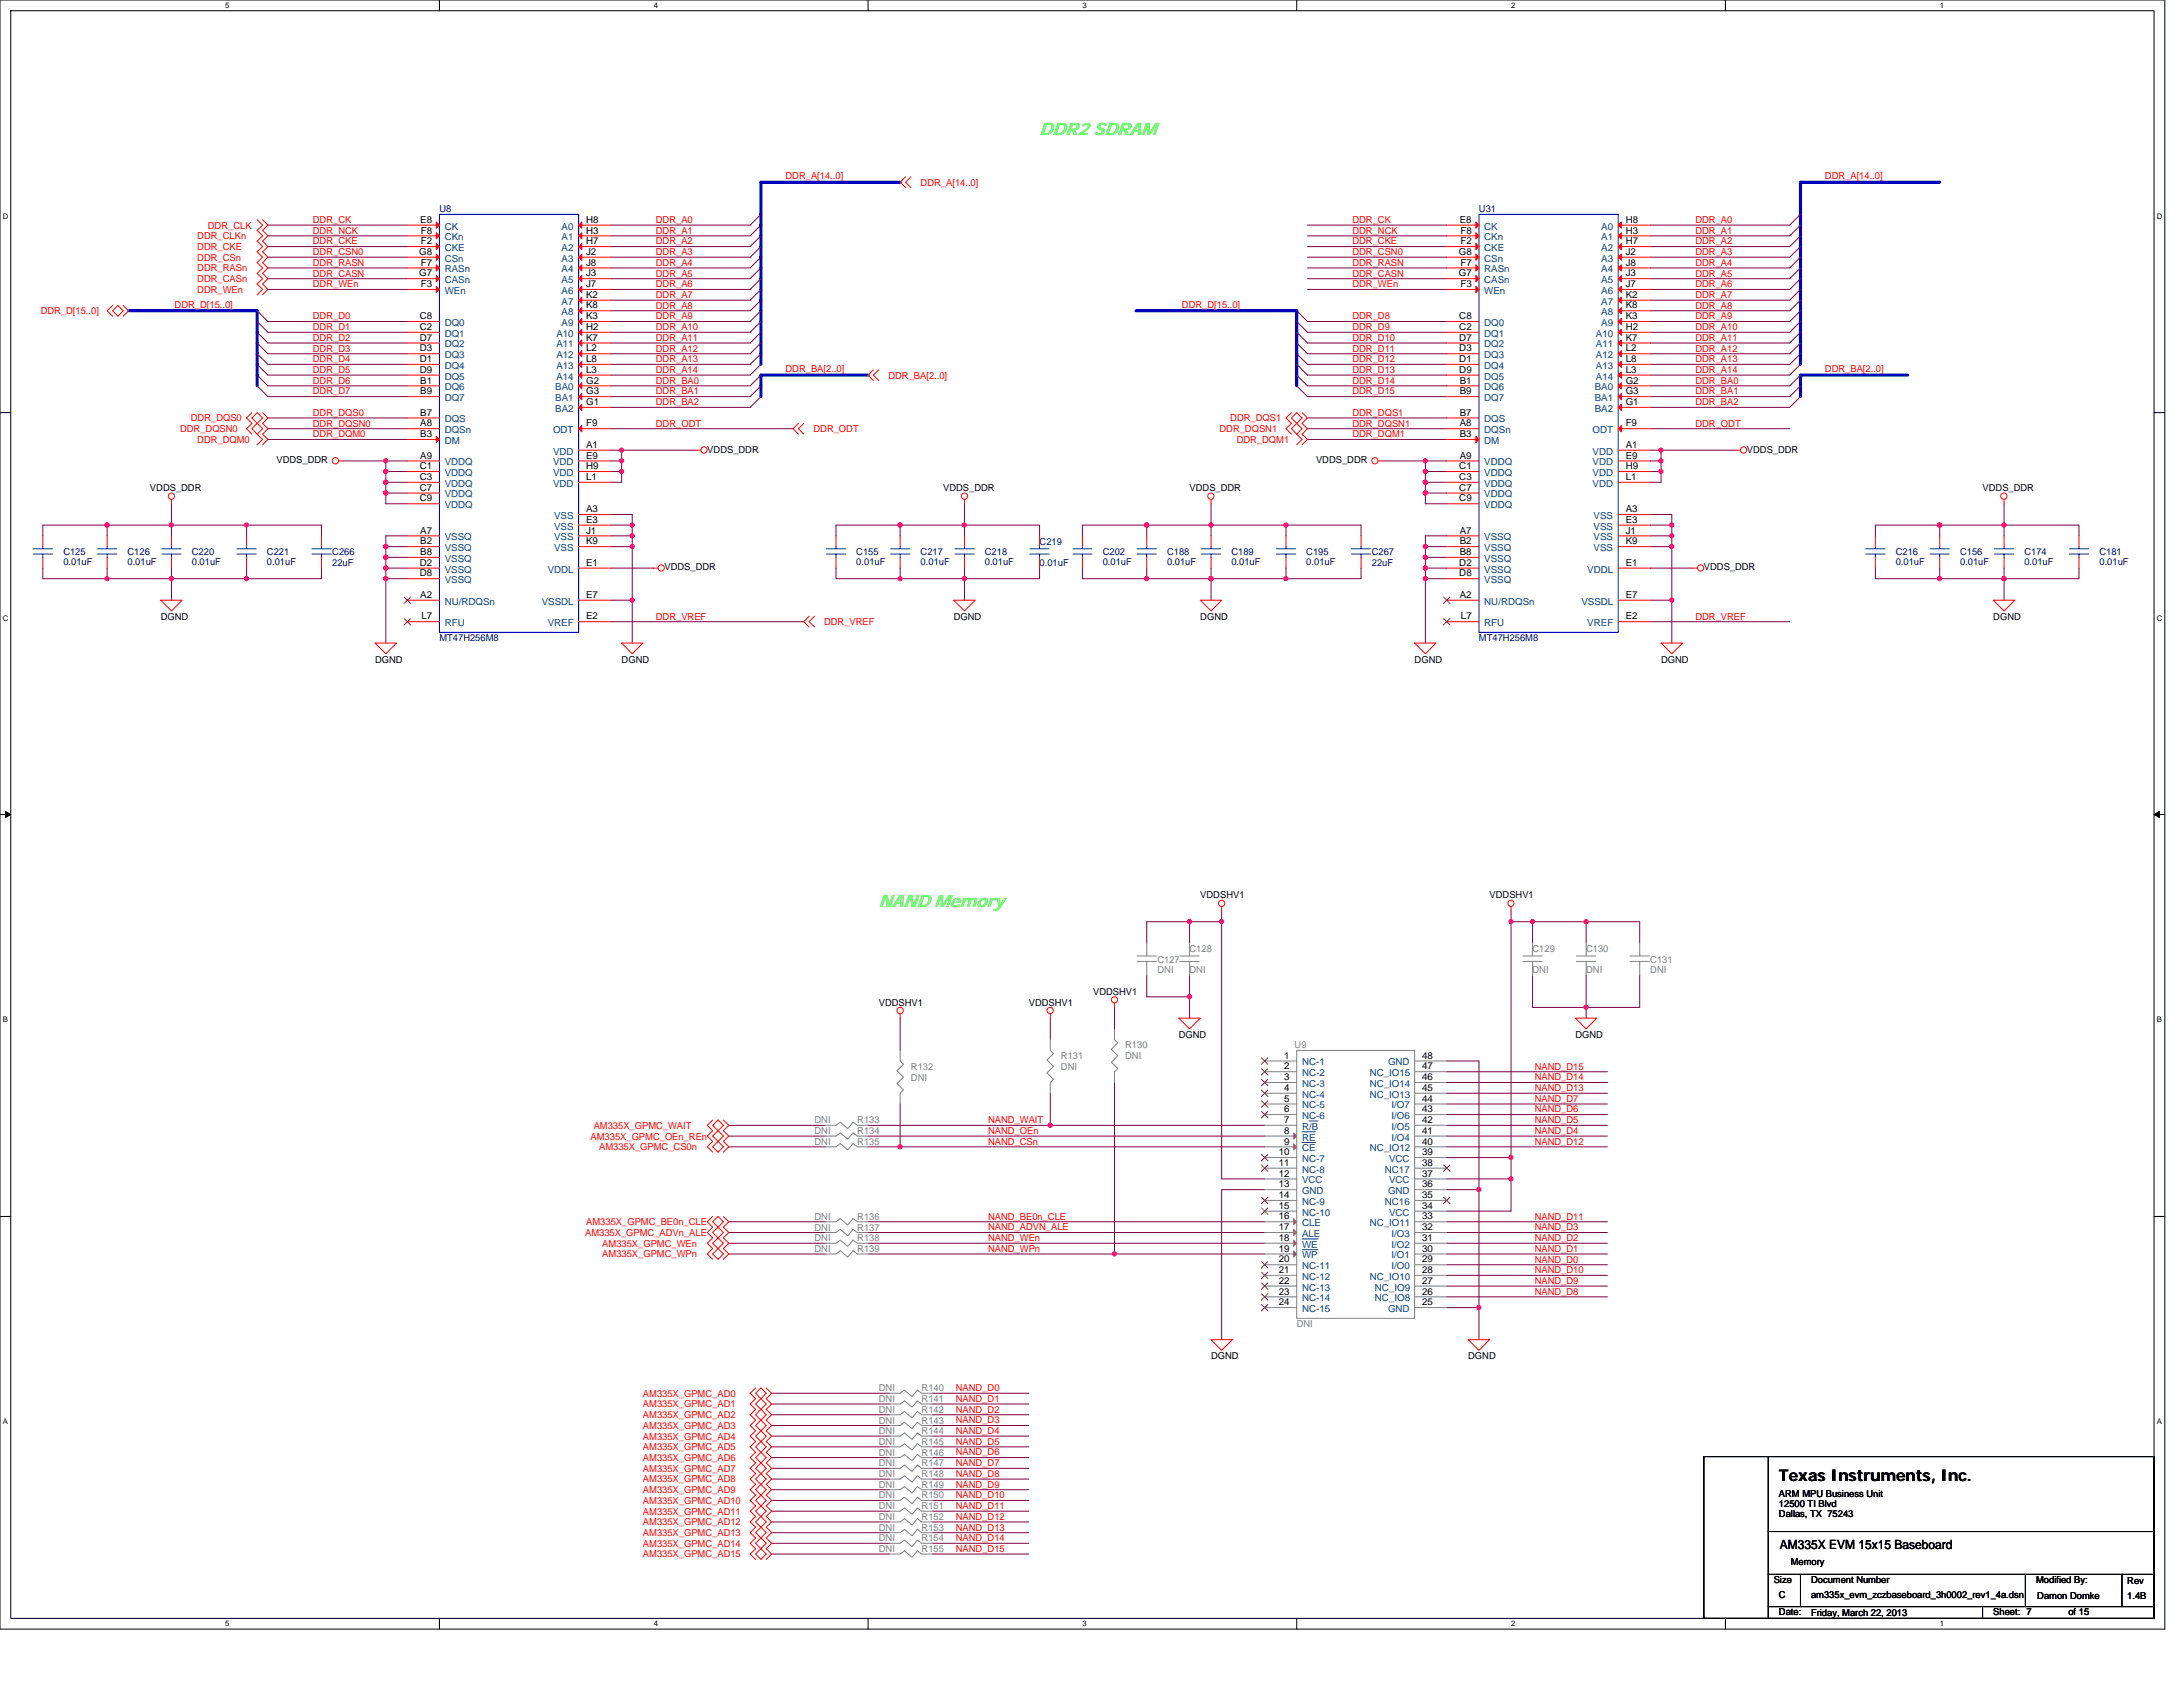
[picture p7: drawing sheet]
<svg xmlns="http://www.w3.org/2000/svg" width="279mm" height="216mm" viewBox="0 0 279 216" stroke-linecap="round" stroke-linejoin="round" font-family="sans-serif">
<defs><g id="words">
<g font-size="2.3" fill="#0f0">
<text x="133.1" y="17.3">DDR2 SDRAM</text>
<text x="112.5" y="116">NAND Memory</text>
</g>
<text font-size="2.1" x="227.7" y="189.5">Texas Instruments, Inc.</text>
<text font-size="1.6" x="227.8" y="198.2">AM335X EVM 15x15 Baseboard</text>
<g font-size="1.2" fill="#f00">
<text x="100.5" y="22.9">DDR_A[14..0]</text>
<text x="117.8" y="23.7">DDR_A[14..0]</text>
<text x="233.6" y="22.9">DDR_A[14..0]</text>
<text x="26.6" y="29.3">DDR_CLK</text>
<text x="40" y="29.9">DDR_NCK</text>
<text x="40" y="28.5">DDR_CK</text>
<text x="83.9" y="29.9">DDR_A1</text>
<text x="83.9" y="28.5">DDR_A0</text>
<text x="173.1" y="29.9">DDR_NCK</text>
<text x="173.1" y="28.5">DDR_CK</text>
<text x="217" y="29.9">DDR_A1</text>
<text x="217" y="28.5">DDR_A0</text>
<text x="25.3" y="30.6">DDR_CLKn</text>
<text x="25.3" y="34.7">DDR_RASn</text>
<text x="25.3" y="33.4">DDR_CSn</text>
<text x="25.3" y="32">DDR_CKE</text>
<text x="40" y="31.3">DDR_CKE</text>
<text x="40" y="35.4">DDR_CASN</text>
<text x="40" y="34">DDR_RASN</text>
<text x="40" y="32.6">DDR_CSN0</text>
<text x="83.9" y="32.6">DDR_A3</text>
<text x="83.9" y="34">DDR_A4</text>
<text x="83.9" y="31.3">DDR_A2</text>
<text x="83.9" y="35.4">DDR_A5</text>
<text x="173.1" y="34">DDR_RASN</text>
<text x="173.1" y="32.6">DDR_CSN0</text>
<text x="173.1" y="31.3">DDR_CKE</text>
<text x="173.1" y="35.4">DDR_CASN</text>
<text x="217" y="32.6">DDR_A3</text>
<text x="217" y="31.3">DDR_A2</text>
<text x="217" y="35.4">DDR_A5</text>
<text x="217" y="34">DDR_A4</text>
<text x="5.2" y="40.2">DDR_D[15..0]</text>
<text x="22.4" y="39.4">DDR_D[15..0]</text>
<text x="25.3" y="36.1">DDR_CASn</text>
<text x="25.3" y="37.5">DDR_WEn</text>
<text x="40" y="40.9">DDR_D0</text>
<text x="40" y="36.8">DDR_WEn</text>
<text x="83.9" y="40.9">DDR_A9</text>
<text x="83.9" y="39.5">DDR_A8</text>
<text x="83.9" y="36.8">DDR_A6</text>
<text x="83.9" y="38.1">DDR_A7</text>
<text x="151.3" y="39.4">DDR_D[15..0]</text>
<text x="173.1" y="36.8">DDR_WEn</text>
<text x="173.1" y="40.9">DDR_D8</text>
<text x="217" y="36.8">DDR_A6</text>
<text x="217" y="38.1">DDR_A7</text>
<text x="217" y="40.9">DDR_A9</text>
<text x="217" y="39.5">DDR_A8</text>
<text x="40" y="42.2">DDR_D1</text>
<text x="40" y="45">DDR_D3</text>
<text x="40" y="43.6">DDR_D2</text>
<text x="40" y="47.7">DDR_D5</text>
<text x="40" y="46.4">DDR_D4</text>
<text x="83.9" y="42.2">DDR_A10</text>
<text x="83.9" y="47.7">DDR_A14</text>
<text x="83.9" y="46.4">DDR_A13</text>
<text x="83.9" y="45">DDR_A12</text>
<text x="83.9" y="43.6">DDR_A11</text>
<text x="100.5" y="47.6">DDR_BA[2..0]</text>
<text x="173.1" y="45">DDR_D11</text>
<text x="173.1" y="43.6">DDR_D10</text>
<text x="173.1" y="42.2">DDR_D9</text>
<text x="173.1" y="47.7">DDR_D13</text>
<text x="173.1" y="46.4">DDR_D12</text>
<text x="217" y="45">DDR_A12</text>
<text x="217" y="43.6">DDR_A11</text>
<text x="217" y="42.2">DDR_A10</text>
<text x="217" y="47.7">DDR_A14</text>
<text x="217" y="46.4">DDR_A13</text>
<text x="233.6" y="47.6">DDR_BA[2..0]</text>
<text x="24.4" y="53.9">DDR_DQS0</text>
<text x="40" y="50.5">DDR_D7</text>
<text x="40" y="49.1">DDR_D6</text>
<text x="40" y="53.2">DDR_DQS0</text>
<text x="83.9" y="49.1">DDR_BA0</text>
<text x="83.9" y="51.9">DDR_BA2</text>
<text x="83.9" y="50.5">DDR_BA1</text>
<text x="113.7" y="48.5">DDR_BA[2..0]</text>
<text x="157.5" y="53.9">DDR_DQS1</text>
<text x="173.1" y="53.2">DDR_DQS1</text>
<text x="173.1" y="49.1">DDR_D14</text>
<text x="173.1" y="50.5">DDR_D15</text>
<text x="217" y="51.9">DDR_BA2</text>
<text x="217" y="50.5">DDR_BA1</text>
<text x="217" y="49.1">DDR_BA0</text>
<text x="23.1" y="55.3">DDR_DQSN0</text>
<text x="25.3" y="56.7">DDR_DQM0</text>
<text x="40" y="56">DDR_DQM0</text>
<text x="40" y="54.6">DDR_DQSN0</text>
<text x="83.9" y="54.6">DDR_ODT</text>
<text x="104.1" y="55.3">DDR_ODT</text>
<text x="156.1" y="55.3">DDR_DQSN1</text>
<text x="158.3" y="56.7">DDR_DQM1</text>
<text x="173.1" y="54.6">DDR_DQSN1</text>
<text x="173.1" y="56">DDR_DQM1</text>
<text x="217" y="54.6">DDR_ODT</text>
<text x="83.9" y="79.3">DDR_VREF</text>
<text x="105.5" y="80">DDR_VREF</text>
<text x="217" y="79.3">DDR_VREF</text>
<text x="196.4" y="136.9">NAND_D15</text>
<text x="126.5" y="143.7">NAND_WAIT</text>
<text x="196.4" y="143.7">NAND_D5</text>
<text x="196.4" y="142.4">NAND_D6</text>
<text x="196.4" y="141">NAND_D7</text>
<text x="196.4" y="139.6">NAND_D13</text>
<text x="196.4" y="138.3">NAND_D14</text>
<text x="75.6" y="145.8">AM335X_GPMC_OEn_REn</text>
<text x="76" y="144.5">AM335X_GPMC_WAIT</text>
<text x="76.7" y="147.2">AM335X_GPMC_CS0n</text>
<text x="126.5" y="146.5">NAND_CSn</text>
<text x="126.5" y="145.1">NAND_OEn</text>
<text x="196.4" y="145.1">NAND_D4</text>
<text x="196.4" y="146.5">NAND_D12</text>
<text x="74.9" y="158.2">AM335X_GPMC_ADVn_ALE</text>
<text x="75" y="156.8">AM335X_GPMC_BE0n_CLE</text>
<text x="77.1" y="159.6">AM335X_GPMC_WEn</text>
<text x="77.1" y="160.9">AM335X_GPMC_WPn</text>
<text x="126.5" y="156.1">NAND_BE0n_CLE</text>
<text x="126.5" y="160.2">NAND_WPn</text>
<text x="126.5" y="158.8">NAND_WEn</text>
<text x="126.5" y="157.5">NAND_ADVN_ALE</text>
<text x="196.4" y="161.6">NAND_D0</text>
<text x="196.4" y="160.2">NAND_D1</text>
<text x="196.4" y="158.8">NAND_D2</text>
<text x="196.4" y="157.5">NAND_D3</text>
<text x="196.4" y="156.1">NAND_D11</text>
<text x="196.4" y="165.7">NAND_D8</text>
<text x="196.4" y="164.3">NAND_D9</text>
<text x="196.4" y="162.9">NAND_D10</text>
<text x="82.3" y="178.8">AM335X_GPMC_AD0</text>
<text x="122.3" y="178">NAND_D0</text>
<text x="122.3" y="179.4">NAND_D1</text>
<text x="82.3" y="180.1">AM335X_GPMC_AD1</text>
<text x="82.3" y="181.5">AM335X_GPMC_AD2</text>
<text x="82.3" y="182.9">AM335X_GPMC_AD3</text>
<text x="82.3" y="184.2">AM335X_GPMC_AD4</text>
<text x="82.3" y="185.6">AM335X_GPMC_AD5</text>
<text x="122.3" y="180.8">NAND_D2</text>
<text x="122.3" y="182.2">NAND_D3</text>
<text x="122.3" y="183.5">NAND_D4</text>
<text x="122.3" y="184.9">NAND_D5</text>
<text x="82.3" y="187">AM335X_GPMC_AD6</text>
<text x="82.3" y="188.3">AM335X_GPMC_AD7</text>
<text x="82.3" y="189.7">AM335X_GPMC_AD8</text>
<text x="82.3" y="191.1">AM335X_GPMC_AD9</text>
<text x="122.3" y="187.6">NAND_D7</text>
<text x="122.3" y="186.3">NAND_D6</text>
<text x="122.3" y="189">NAND_D8</text>
<text x="122.3" y="190.4">NAND_D9</text>
<text x="122.3" y="191.7">NAND_D10</text>
<text x="82.3" y="192.5">AM335X_GPMC_AD10</text>
<text x="82.3" y="193.8">AM335X_GPMC_AD11</text>
<text x="82.3" y="195.2">AM335X_GPMC_AD12</text>
<text x="82.3" y="196.6">AM335X_GPMC_AD13</text>
<text x="82.3" y="198">AM335X_GPMC_AD14</text>
<text x="122.3" y="193.1">NAND_D11</text>
<text x="122.3" y="194.5">NAND_D12</text>
<text x="122.3" y="195.9">NAND_D13</text>
<text x="122.3" y="197.2">NAND_D14</text>
<text x="82.3" y="199.3">AM335X_GPMC_AD15</text>
<text x="122.3" y="198.6">NAND_D15</text>
</g>
<g font-size="1.2">
<text x="53.8" y="28.5">E8</text>
<text x="53.9" y="29.9">F8</text>
<text x="75" y="28.5">H8</text>
<text x="75" y="29.9">H3</text>
<text x="186.8" y="28.5">E8</text>
<text x="186.9" y="29.9">F8</text>
<text x="208.1" y="28.5">H8</text>
<text x="208.1" y="29.9">H3</text>
<text x="53.7" y="32.6">G8</text>
<text x="53.7" y="35.4">G7</text>
<text x="53.9" y="31.3">F2</text>
<text x="53.9" y="34">F7</text>
<text x="75" y="31.3">H7</text>
<text x="75" y="32.6">J2</text>
<text x="75" y="34">J8</text>
<text x="75" y="35.4">J3</text>
<text x="186.7" y="32.6">G8</text>
<text x="186.7" y="35.4">G7</text>
<text x="186.9" y="31.3">F2</text>
<text x="186.9" y="34">F7</text>
<text x="208.1" y="31.3">H7</text>
<text x="208.1" y="32.6">J2</text>
<text x="208.1" y="34">J8</text>
<text x="208.1" y="35.4">J3</text>
<text x="53.7" y="40.9">C8</text>
<text x="53.9" y="36.7">F3</text>
<text x="75" y="36.7">J7</text>
<text x="75" y="38.1">K2</text>
<text x="75" y="39.5">K8</text>
<text x="75" y="40.9">K3</text>
<text x="186.8" y="40.9">C8</text>
<text x="186.9" y="36.7">F3</text>
<text x="208.1" y="36.7">J7</text>
<text x="208.1" y="38.1">K2</text>
<text x="208.1" y="39.5">K8</text>
<text x="208.1" y="40.9">K3</text>
<text x="53.7" y="42.2">C2</text>
<text x="53.7" y="43.6">D7</text>
<text x="53.7" y="45">D3</text>
<text x="53.7" y="46.3">D1</text>
<text x="53.7" y="47.7">D9</text>
<text x="75" y="42.2">H2</text>
<text x="75" y="43.6">K7</text>
<text x="75" y="45">L2</text>
<text x="75" y="46.3">L8</text>
<text x="75" y="47.7">L3</text>
<text x="186.8" y="42.2">C2</text>
<text x="186.8" y="43.6">D7</text>
<text x="186.8" y="45">D3</text>
<text x="186.8" y="46.3">D1</text>
<text x="186.8" y="47.7">D9</text>
<text x="208.1" y="42.2">H2</text>
<text x="208.1" y="43.6">K7</text>
<text x="208.1" y="45">L2</text>
<text x="208.1" y="46.3">L8</text>
<text x="208.1" y="47.7">L3</text>
<text x="53.8" y="49.1">B1</text>
<text x="53.8" y="50.5">B9</text>
<text x="53.8" y="53.2">B7</text>
<text x="75" y="49.1">G2</text>
<text x="75" y="50.5">G3</text>
<text x="75" y="51.8">G1</text>
<text x="186.8" y="49.1">B1</text>
<text x="186.8" y="50.5">B9</text>
<text x="186.8" y="53.2">B7</text>
<text x="208.1" y="49.1">G2</text>
<text x="208.1" y="50.5">G3</text>
<text x="208.1" y="51.8">G1</text>
<text x="35.4" y="59.3">VDDS_DDR</text>
<text x="53.8" y="58.7">A9</text>
<text x="53.8" y="54.6">A8</text>
<text x="53.8" y="55.9">B3</text>
<text x="75" y="54.6">F9</text>
<text x="75" y="57.3">A1</text>
<text x="75" y="58.7">E9</text>
<text x="90.5" y="57.9">VDDS_DDR</text>
<text x="168.4" y="59.3">VDDS_DDR</text>
<text x="186.8" y="58.7">A9</text>
<text x="186.8" y="54.6">A8</text>
<text x="186.8" y="55.9">B3</text>
<text x="208.1" y="54.6">F9</text>
<text x="208.1" y="57.3">A1</text>
<text x="208.1" y="58.7">E9</text>
<text x="223.6" y="57.9">VDDS_DDR</text>
<text x="19.2" y="62.8">VDDS_DDR</text>
<text x="53.7" y="60">C1</text>
<text x="53.7" y="61.4">C3</text>
<text x="53.7" y="62.8">C7</text>
<text x="53.7" y="64.2">C9</text>
<text x="75" y="65.6">A3</text>
<text x="75" y="60">H9</text>
<text x="75" y="61.4">L1</text>
<text x="120.7" y="62.8">VDDS_DDR</text>
<text x="152.3" y="62.8">VDDS_DDR</text>
<text x="186.8" y="60">C1</text>
<text x="186.8" y="61.4">C3</text>
<text x="186.8" y="62.8">C7</text>
<text x="186.8" y="64.2">C9</text>
<text x="208.1" y="65.6">A3</text>
<text x="208.1" y="60">H9</text>
<text x="208.1" y="61.4">L1</text>
<text x="253.7" y="62.8">VDDS_DDR</text>
<text x="53.8" y="69.7">B2</text>
<text x="53.8" y="71">B8</text>
<text x="53.8" y="68.3">A7</text>
<text x="75" y="66.9">E3</text>
<text x="75" y="68.3">J1</text>
<text x="75" y="69.7">K9</text>
<text x="186.8" y="69.7">B2</text>
<text x="186.8" y="71">B8</text>
<text x="186.8" y="68.3">A7</text>
<text x="208.1" y="66.9">E3</text>
<text x="208.1" y="68.3">J1</text>
<text x="208.1" y="69.7">K9</text>
<text x="53.7" y="72.4">D2</text>
<text x="53.7" y="73.8">D8</text>
<text x="53.8" y="76.5">A2</text>
<text x="75" y="76.5">E7</text>
<text x="75" y="72.4">E1</text>
<text x="85" y="73">VDDS_DDR</text>
<text x="186.8" y="72.4">D2</text>
<text x="186.8" y="73.8">D8</text>
<text x="186.8" y="76.5">A2</text>
<text x="208.1" y="76.5">E7</text>
<text x="208.1" y="72.4">E1</text>
<text x="218.1" y="73">VDDS_DDR</text>
<text x="20.6" y="79.3">DGND</text>
<text x="53.9" y="79.3">L7</text>
<text x="75" y="79.3">E2</text>
<text x="122.1" y="79.3">DGND</text>
<text x="153.6" y="79.3">DGND</text>
<text x="187" y="79.3">L7</text>
<text x="208.1" y="79.3">E2</text>
<text x="255.1" y="79.3">DGND</text>
<text x="48" y="84.8">DGND</text>
<text x="79.6" y="84.8">DGND</text>
<text x="181.1" y="84.8">DGND</text>
<text x="212.6" y="84.8">DGND</text>
<text x="153.6" y="115">VDDSHV1</text>
<text x="190.6" y="115">VDDSHV1</text>
<text x="112.5" y="128.7">VDDSHV1</text>
<text x="131.7" y="128.7">VDDSHV1</text>
<text x="139.9" y="127.3">VDDSHV1</text>
<text x="150.9" y="132.8">DGND</text>
<text x="164.3" y="135.5">1</text>
<text x="164.3" y="136.9">2</text>
<text x="182" y="136.9">47</text>
<text x="182" y="135.5">48</text>
<text x="201.6" y="132.8">DGND</text>
<text x="164.3" y="143.7">7</text>
<text x="164.3" y="138.2">3</text>
<text x="164.3" y="139.6">4</text>
<text x="164.3" y="141">5</text>
<text x="164.3" y="142.3">6</text>
<text x="182" y="139.6">45</text>
<text x="182" y="138.2">46</text>
<text x="182" y="143.7">42</text>
<text x="182" y="142.3">43</text>
<text x="182" y="141">44</text>
<text x="163.7" y="147.8">10</text>
<text x="163.7" y="149.2">11</text>
<text x="164.3" y="145.1">8</text>
<text x="164.3" y="146.5">9</text>
<text x="182" y="146.5">40</text>
<text x="182" y="145.1">41</text>
<text x="182" y="149.2">38</text>
<text x="182" y="147.8">39</text>
<text x="163.7" y="150.6">12</text>
<text x="163.7" y="152">13</text>
<text x="163.7" y="153.3">14</text>
<text x="163.7" y="154.7">15</text>
<text x="182" y="152">36</text>
<text x="182" y="153.3">35</text>
<text x="182" y="154.7">34</text>
<text x="182" y="150.6">37</text>
<text x="163.7" y="158.8">18</text>
<text x="163.7" y="160.2">19</text>
<text x="163.7" y="156.1">16</text>
<text x="163.7" y="157.4">17</text>
<text x="163.7" y="161.6">20</text>
<text x="182" y="156.1">33</text>
<text x="182" y="161.6">29</text>
<text x="182" y="160.2">30</text>
<text x="182" y="158.8">31</text>
<text x="182" y="157.4">32</text>
<text x="163.7" y="162.9">21</text>
<text x="163.7" y="164.3">22</text>
<text x="163.7" y="165.7">23</text>
<text x="163.7" y="167">24</text>
<text x="182" y="165.7">26</text>
<text x="182" y="164.3">27</text>
<text x="182" y="167">25</text>
<text x="182" y="162.9">28</text>
<text x="155" y="173.9">DGND</text>
<text x="187.9" y="173.9">DGND</text>
<text x="227.7" y="191.6">ARM MPU Business Unit</text>
<text x="227.7" y="192.9">12500 TI Blvd</text>
<text x="227.7" y="194.2">Dallas, TX 75243</text>
<text x="227" y="202.6">Size</text>
<text x="229.2" y="200.3">Memory</text>
<text x="231.8" y="202.6">Document Number</text>
<text x="260.6" y="202.6">Modified By:</text>
<text x="272.3" y="202.8">Rev</text>
<text x="227.7" y="206.7">Date:</text>
<text x="227.7" y="204.5">C</text>
<text x="231.8" y="206.9">Friday, March 22, 2013</text>
<text x="231.8" y="204.5">am335x_evm_zczbaseboard_3h0002_rev1_4a.dsn</text>
<text x="255.1" y="206.7">Sheet: 7</text>
<text x="260.8" y="204.7">Damon Domke</text>
<text x="264.7" y="206.7">of 15</text>
<text x="272.3" y="204.7">1.4B</text>
</g>
<g font-size="1.2" fill="#000080">
<text x="56.2" y="27.2">U8</text>
<text x="189.3" y="27.2">U31</text>
<text x="8.1" y="71.1">C125</text>
<text x="16.3" y="71.1">C126</text>
<text x="24.6" y="71.1">C220</text>
<text x="34.2" y="71.1">C221</text>
<text x="42.5" y="71.1">C266</text>
<text x="109.6" y="71.1">C155</text>
<text x="117.8" y="71.1">C217</text>
<text x="126" y="71.1">C218</text>
<text x="133.1" y="69.7">C219</text>
<text x="141.1" y="71.1">C202</text>
<text x="149.4" y="71.1">C188</text>
<text x="157.6" y="71.1">C189</text>
<text x="167.2" y="71.1">C195</text>
<text x="175.6" y="71.1">C267</text>
<text x="242.6" y="71.1">C216</text>
<text x="250.9" y="71.1">C156</text>
<text x="259.1" y="71.1">C174</text>
<text x="268.7" y="71.1">C181</text>
<text x="8.1" y="72.3">0.01uF</text>
<text x="16.3" y="72.3">0.01uF</text>
<text x="24.6" y="72.3">0.01uF</text>
<text x="34.2" y="72.3">0.01uF</text>
<text x="42.5" y="72.5">22uF</text>
<text x="109.6" y="72.3">0.01uF</text>
<text x="117.8" y="72.3">0.01uF</text>
<text x="126" y="72.3">0.01uF</text>
<text x="133.1" y="72.5">0.01uF</text>
<text x="141.1" y="72.3">0.01uF</text>
<text x="149.4" y="72.3">0.01uF</text>
<text x="157.6" y="72.3">0.01uF</text>
<text x="167.2" y="72.3">0.01uF</text>
<text x="175.6" y="72.5">22uF</text>
<text x="242.6" y="72.3">0.01uF</text>
<text x="250.9" y="72.3">0.01uF</text>
<text x="259.1" y="72.3">0.01uF</text>
<text x="268.7" y="72.3">0.01uF</text>
<text x="56.2" y="82">MT47H256M8</text>
<text x="189.3" y="82">MT47H256M8</text>
</g>
<g font-size="1.2" fill="#004080">
<text x="56.9" y="29.4">CK</text>
<text x="71.9" y="29.4">A0</text>
<text x="190" y="29.4">CK</text>
<text x="204.9" y="29.4">A0</text>
<text x="56.9" y="30.8">CKn</text>
<text x="56.9" y="32.1">CKE</text>
<text x="56.9" y="33.5">CSn</text>
<text x="56.9" y="34.9">RASn</text>
<text x="71.9" y="30.8">A1</text>
<text x="71.9" y="32.1">A2</text>
<text x="71.9" y="33.5">A3</text>
<text x="71.9" y="34.9">A4</text>
<text x="190" y="30.8">CKn</text>
<text x="190" y="32.1">CKE</text>
<text x="190" y="33.5">CSn</text>
<text x="190" y="34.9">RASn</text>
<text x="204.9" y="30.8">A1</text>
<text x="204.9" y="32.1">A2</text>
<text x="204.9" y="33.5">A3</text>
<text x="204.9" y="34.9">A4</text>
<text x="56.9" y="36.2">CASn</text>
<text x="56.9" y="37.6">WEn</text>
<text x="56.9" y="41.7">DQ0</text>
<text x="71.9" y="36.2">A5</text>
<text x="71.9" y="37.6">A6</text>
<text x="71.9" y="39">A7</text>
<text x="71.9" y="40.3">A8</text>
<text x="71.9" y="41.7">A9</text>
<text x="190" y="36.2">CASn</text>
<text x="190" y="37.6">WEn</text>
<text x="190" y="41.7">DQ0</text>
<text x="204.9" y="36.2">A5</text>
<text x="204.9" y="37.6">A6</text>
<text x="204.9" y="39">A7</text>
<text x="204.9" y="40.3">A8</text>
<text x="204.9" y="41.7">A9</text>
<text x="56.9" y="43.1">DQ1</text>
<text x="56.9" y="44.5">DQ2</text>
<text x="56.9" y="45.8">DQ3</text>
<text x="56.9" y="47.2">DQ4</text>
<text x="71.2" y="43.1">A10</text>
<text x="71.2" y="44.5">A11</text>
<text x="71.2" y="45.8">A12</text>
<text x="71.2" y="47.2">A13</text>
<text x="190" y="43.1">DQ1</text>
<text x="190" y="44.5">DQ2</text>
<text x="190" y="45.8">DQ3</text>
<text x="190" y="47.2">DQ4</text>
<text x="204.3" y="43.1">A10</text>
<text x="204.3" y="44.5">A11</text>
<text x="204.3" y="45.8">A12</text>
<text x="204.3" y="47.2">A13</text>
<text x="56.9" y="48.6">DQ5</text>
<text x="56.9" y="50">DQ6</text>
<text x="56.9" y="51.3">DQ7</text>
<text x="71.1" y="50">BA0</text>
<text x="71.1" y="51.3">BA1</text>
<text x="71.1" y="52.7">BA2</text>
<text x="71.2" y="48.6">A14</text>
<text x="190" y="48.6">DQ5</text>
<text x="190" y="50">DQ6</text>
<text x="190" y="51.3">DQ7</text>
<text x="204.1" y="50">BA0</text>
<text x="204.1" y="51.3">BA1</text>
<text x="204.1" y="52.7">BA2</text>
<text x="204.3" y="48.6">A14</text>
<text x="56.9" y="59.6">VDDQ</text>
<text x="56.9" y="55.4">DQSn</text>
<text x="56.9" y="56.8">DM</text>
<text x="56.9" y="54.1">DQS</text>
<text x="70.8" y="55.4">ODT</text>
<text x="70.8" y="58.2">VDD</text>
<text x="70.8" y="59.6">VDD</text>
<text x="190" y="59.6">VDDQ</text>
<text x="190" y="55.4">DQSn</text>
<text x="190" y="56.8">DM</text>
<text x="190" y="54.1">DQS</text>
<text x="203.8" y="55.4">ODT</text>
<text x="203.8" y="58.2">VDD</text>
<text x="203.8" y="59.6">VDD</text>
<text x="56.9" y="60.9">VDDQ</text>
<text x="56.9" y="62.3">VDDQ</text>
<text x="56.9" y="63.7">VDDQ</text>
<text x="56.9" y="65">VDDQ</text>
<text x="70.8" y="60.9">VDD</text>
<text x="70.8" y="62.3">VDD</text>
<text x="190" y="60.9">VDDQ</text>
<text x="190" y="62.3">VDDQ</text>
<text x="190" y="63.7">VDDQ</text>
<text x="190" y="65">VDDQ</text>
<text x="203.8" y="60.9">VDD</text>
<text x="203.8" y="62.3">VDD</text>
<text x="56.9" y="70.5">VSSQ</text>
<text x="56.9" y="71.9">VSSQ</text>
<text x="56.9" y="69.2">VSSQ</text>
<text x="70.9" y="66.4">VSS</text>
<text x="70.9" y="67.8">VSS</text>
<text x="70.9" y="69.2">VSS</text>
<text x="70.9" y="70.5">VSS</text>
<text x="190" y="70.5">VSSQ</text>
<text x="190" y="71.9">VSSQ</text>
<text x="190" y="69.2">VSSQ</text>
<text x="204" y="66.4">VSS</text>
<text x="204" y="67.8">VSS</text>
<text x="204" y="69.2">VSS</text>
<text x="204" y="70.5">VSS</text>
<text x="56.9" y="73.3">VSSQ</text>
<text x="56.9" y="74.6">VSSQ</text>
<text x="56.9" y="77.4">NU/RDQSn</text>
<text x="69.3" y="77.4">VSSDL</text>
<text x="70.1" y="73.3">VDDL</text>
<text x="190" y="73.3">VSSQ</text>
<text x="190" y="74.6">VSSQ</text>
<text x="190" y="77.4">NU/RDQSn</text>
<text x="202.4" y="77.4">VSSDL</text>
<text x="203.2" y="73.3">VDDL</text>
<text x="56.9" y="80.1">RFU</text>
<text x="70.1" y="80.1">VREF</text>
<text x="190" y="80.1">RFU</text>
<text x="203.2" y="80.1">VREF</text>
<text x="166.6" y="136.4">NC-1</text>
<text x="166.6" y="137.7">NC-2</text>
<text x="175.3" y="137.7">NC_IO15</text>
<text x="177.7" y="136.4">GND</text>
<text x="166.6" y="139.1">NC-3</text>
<text x="166.6" y="140.5">NC-4</text>
<text x="166.6" y="141.9">NC-5</text>
<text x="166.6" y="143.2">NC-6</text>
<text x="175.3" y="140.5">NC_IO13</text>
<text x="175.3" y="139.1">NC_IO14</text>
<text x="178.1" y="143.2">I/O6</text>
<text x="178.1" y="141.9">I/O7</text>
<text x="166.6" y="144.6">R/B</text>
<text x="166.6" y="146">RE</text>
<text x="166.6" y="147.3">CE</text>
<text x="166.6" y="148.7">NC-7</text>
<text x="175.3" y="147.3">NC_IO12</text>
<text x="177.8" y="148.7">VCC</text>
<text x="178.1" y="146">I/O4</text>
<text x="178.1" y="144.6">I/O5</text>
<text x="166.6" y="150.1">NC-8</text>
<text x="166.6" y="151.4">VCC</text>
<text x="166.6" y="152.8">GND</text>
<text x="166.6" y="154.2">NC-9</text>
<text x="166.6" y="155.6">NC-10</text>
<text x="177.2" y="154.2">NC16</text>
<text x="177.2" y="150.1">NC17</text>
<text x="177.7" y="152.8">GND</text>
<text x="177.8" y="155.6">VCC</text>
<text x="177.8" y="151.4">VCC</text>
<text x="166.6" y="156.9">CLE</text>
<text x="166.6" y="158.3">ALE</text>
<text x="166.6" y="159.7">WE</text>
<text x="166.6" y="161.1">WP</text>
<text x="175.3" y="156.9">NC_IO11</text>
<text x="178.1" y="161.1">I/O1</text>
<text x="178.1" y="159.7">I/O2</text>
<text x="178.1" y="158.3">I/O3</text>
<text x="166.6" y="162.4">NC-11</text>
<text x="166.6" y="163.8">NC-12</text>
<text x="166.6" y="165.2">NC-13</text>
<text x="166.6" y="166.5">NC-14</text>
<text x="166.6" y="167.9">NC-15</text>
<text x="175.3" y="163.8">NC_IO10</text>
<text x="176" y="166.5">NC_IO8</text>
<text x="176" y="165.2">NC_IO9</text>
<text x="177.7" y="167.9">GND</text>
<text x="178.1" y="162.4">I/O0</text>
</g>
<g font-size="1.2" fill="#808080">
<text x="148.1" y="123.2">C127</text>
<text x="148.1" y="124.6">DNI</text>
<text x="152.3" y="121.8">C128</text>
<text x="152.3" y="124.6">DNI</text>
<text x="196.2" y="121.8">C129</text>
<text x="196.2" y="124.6">DNI</text>
<text x="203" y="121.8">C130</text>
<text x="203" y="124.6">DNI</text>
<text x="211.2" y="123.2">C131</text>
<text x="211.2" y="124.6">DNI</text>
<text x="116.6" y="136.9">R132</text>
<text x="135.8" y="135.6">R131</text>
<text x="135.8" y="136.9">DNI</text>
<text x="144" y="134.2">R130</text>
<text x="144" y="135.6">DNI</text>
<text x="165.7" y="134.2">U9</text>
<text x="104.2" y="143.8">DNI</text>
<text x="109.7" y="143.8">R133</text>
<text x="116.6" y="138.3">DNI</text>
<text x="104.2" y="145.1">DNI</text>
<text x="104.2" y="146.5">DNI</text>
<text x="109.7" y="145.1">R134</text>
<text x="109.7" y="146.5">R135</text>
<text x="104.2" y="158.9">DNI</text>
<text x="104.2" y="157.5">DNI</text>
<text x="104.2" y="156.1">DNI</text>
<text x="104.2" y="160.2">DNI</text>
<text x="109.7" y="158.9">R138</text>
<text x="109.7" y="157.5">R137</text>
<text x="109.7" y="156.1">R136</text>
<text x="109.7" y="160.2">R139</text>
<text x="166" y="169.8">DNI</text>
<text x="112.5" y="178.1">DNI</text>
<text x="112.5" y="179.4">DNI</text>
<text x="118" y="178.1">R140</text>
<text x="118" y="179.4">R141</text>
<text x="112.5" y="180.8">DNI</text>
<text x="112.5" y="182.2">DNI</text>
<text x="112.5" y="183.6">DNI</text>
<text x="112.5" y="184.9">DNI</text>
<text x="118" y="180.8">R142</text>
<text x="118" y="182.2">R143</text>
<text x="118" y="183.6">R144</text>
<text x="118" y="184.9">R145</text>
<text x="112.5" y="187.7">DNI</text>
<text x="112.5" y="190.4">DNI</text>
<text x="112.5" y="191.8">DNI</text>
<text x="112.5" y="189">DNI</text>
<text x="112.5" y="186.3">DNI</text>
<text x="118" y="187.7">R147</text>
<text x="118" y="190.4">R149</text>
<text x="118" y="191.8">R150</text>
<text x="118" y="189">R148</text>
<text x="118" y="186.3">R146</text>
<text x="112.5" y="193.1">DNI</text>
<text x="112.5" y="194.5">DNI</text>
<text x="112.5" y="197.3">DNI</text>
<text x="112.5" y="195.9">DNI</text>
<text x="118" y="193.1">R151</text>
<text x="118" y="194.5">R152</text>
<text x="118" y="197.3">R154</text>
<text x="118" y="195.9">R153</text>
<text x="112.5" y="198.6">DNI</text>
<text x="118" y="198.6">R155</text>
</g>
<g font-size="1">
<text x="28.8" y="1">5</text>
<text x="83.7" y="1">4</text>
<text x="138.5" y="1">3</text>
<text x="193.4" y="1">2</text>
<text x="248.3" y="1">1</text>
<text x=".4" y="28">D</text>
<text x="276.1" y="28">D</text>
<text x=".4" y="79.4">C</text>
<text x="276.1" y="79.4">C</text>
<text x=".4" y="130.9">B</text>
<text x="276.1" y="130.9">B</text>
<text x=".4" y="182.3">A</text>
<text x="276.1" y="182.3">A</text>
<text x="28.8" y="208.2">5</text>
<text x="83.7" y="208.2">4</text>
<text x="138.5" y="208.2">3</text>
<text x="193.4" y="208.2">2</text>
<text x="248.3" y="208.2">1</text>
</g>
</g></defs>
<path d="M0 0h277.1v208.5h-277.1zM1.4 1.4h274.3v205.7h-274.3z" fill="none" stroke="#000" stroke-width=".13"/>
<g fill="#fff">
<path d="M28.8 .1h.6v1.1h-.6z"/>
<path d="M28.8 207.3h.6v1.1h-.6z"/>
</g>
<path d="M56.2 0v1.4M56.2 207.1v1.4" fill="none" stroke="#000" stroke-width=".13"/>
<g fill="#fff">
<path d="M83.7 .1h.5v1.1h-.5z"/>
<path d="M83.7 207.3h.5v1.1h-.5z"/>
</g>
<path d="M111.1 0v1.4M111.1 207.1v1.4" fill="none" stroke="#000" stroke-width=".13"/>
<g fill="#fff">
<path d="M138.5 .1h.6v1.1h-.6z"/>
<path d="M138.5 207.3h.6v1.1h-.6z"/>
</g>
<path d="M166 0v1.4M166 207.1v1.4" fill="none" stroke="#000" stroke-width=".13"/>
<g fill="#fff">
<path d="M193.4 .1h.6v1.1h-.6z"/>
<path d="M193.4 207.3h.6v1.1h-.6z"/>
</g>
<path d="M220.8 0v1.4M220.8 207.1v1.4" fill="none" stroke="#000" stroke-width=".13"/>
<g fill="#fff">
<path d="M248.3 .1h.5v1.1h-.5z"/>
<path d="M248.3 207.3h.5v1.1h-.5z"/>
<path d="M.4 27.1h.7v1.1h-.7z"/>
<path d="M276.1 27.1h.7v1.1h-.7z"/>
<path d="M.4 78.5h.7v1.1h-.7z"/>
<path d="M276.1 78.5h.7v1.1h-.7z"/>
</g>
<path d="M0 52.8h1.4M275.7 52.8h1.4" fill="none" stroke="#000" stroke-width=".13"/>
<g fill="#fff">
<path d="M.4 130h.6v1.1h-.6z"/>
<path d="M276.1 130h.6v1.1h-.6z"/>
</g>
<path d="M0 104.2h1.4M275.7 104.2h1.4" fill="none" stroke="#000" stroke-width=".13"/>
<path d="M.7 103.8l.7 .4-.7 .4zM275.7 104.2l.7-.4v.8z" fill="#000" stroke="#000" stroke-width=".13"/>
<g fill="#fff">
<path d="M.4 181.4h.6v1.1h-.6z"/>
<path d="M276.1 181.4h.6v1.1h-.6z"/>
</g>
<path d="M0 155.7h1.4M275.7 155.7h1.4M218.1 186.4h57.6v20.7h-57.6zM226.3 186.4v20.6M226.3 196h49.4M226.3 201.5h49.4M226.3 205.6h49.4M230.4 201.5v4.1M253.7 205.6v1.4M259.2 201.5v4.1M271.6 201.5v4.1" fill="none" stroke="#000" stroke-width=".13"/>
<g fill="none" stroke="#800040" stroke-width=".13">
<path d="M32.9 39.8l1.4 1.3h17.8M34.3 31.6h17.8M34.3 30.2h17.8M34.3 35.7h17.8M34.3 37h17.8M34.3 34.3h17.8M34.3 28.8h17.8M34.3 32.9h17.8M97.4 31.6l-1.4 1.3h-17.8M97.4 28.8l-1.4 1.4h-17.8M97.4 27.4l-1.4 1.4h-17.8M97.4 32.9l-1.4 1.4h-17.8"/>
<path d="M97.4 30.2l-1.4 1.4h-17.8M97.4 35.7l-1.4 1.3h-17.8M97.4 34.3l-1.4 1.4h-17.8M97.4 39.8l-1.4 1.3h-17.8M97.4 38.4l-1.4 1.4h-17.8M97.4 37l-1.4 1.4h-17.8M166 39.8l1.3 1.3h17.9M167.3 30.2h17.9M167.3 34.3h17.9M167.3 28.8h17.9M167.3 32.9h17.9M167.3 31.6h17.9"/>
<path d="M167.3 35.7h17.9M167.3 37h17.9M230.4 31.6l-1.3 1.3h-17.9M230.4 28.8l-1.3 1.4h-17.9M230.4 30.2l-1.3 1.4h-17.9M230.4 35.7l-1.3 1.3h-17.9M230.4 34.3l-1.3 1.4h-17.9M230.4 27.4l-1.3 1.4h-17.9M230.4 32.9l-1.3 1.4h-17.9M230.4 37l-1.3 1.4h-17.9M230.4 39.8l-1.3 1.3h-17.9M230.4 38.4l-1.3 1.4h-17.9"/>
<path d="M32.9 41.1l1.4 1.4h17.8M32.9 43.9l1.4 1.4h17.8M32.9 42.5l1.4 1.4h17.8M32.9 46.6l1.4 1.4h17.8M32.9 45.3l1.4 1.3h17.8M32.9 49.4l1.4 1.4h17.8M32.9 48l1.4 1.4h17.8M34.3 56.2h17.8M34.3 53.5h17.8M34.3 54.9h17.8M43.9 59h5.5M49.4 59v1.3"/>
<path d="M49.4 59h2.7M78.2 57.6h1.4M78.2 59h1.4M78.2 54.9h23.3M79.6 59v1.3M79.6 57.6h9.6M79.6 57.6v1.4M97.4 41.1l-1.4 1.4h-17.8M97.4 46.6l-1.4 1.4h-17.8M97.4 45.3l-1.4 1.3h-17.8M97.4 43.9l-1.4 1.4h-17.8M97.4 42.5l-1.4 1.4h-17.8"/>
<path d="M97.4 48l-1.4 1.4h-17.8M97.4 50.8l-1.4 1.3h-17.8M97.4 49.4l-1.4 1.4h-17.8M166 43.9l1.3 1.4h17.9M166 42.5l1.3 1.4h17.9M166 41.1l1.3 1.4h17.9M166 48l1.3 1.4h17.9M166 46.6l1.3 1.4h17.9M166 49.4l1.3 1.4h17.9M166 45.3l1.3 1.3h17.9M167.3 54.9h17.9M167.3 56.2h17.9"/>
<path d="M167.3 53.5h17.9M176.9 59h5.5M182.4 59h2.8M182.4 59v1.3M211.2 57.6h1.4v1.4M211.2 54.9h17.9M211.2 59h1.4M212.6 59v1.3M212.6 57.6h9.6M230.4 43.9l-1.3 1.4h-17.9M230.4 42.5l-1.3 1.4h-17.9M230.4 50.8l-1.3 1.3h-17.9"/>
<path d="M230.4 49.4l-1.3 1.4h-17.9M230.4 41.1l-1.3 1.4h-17.9M230.4 46.6l-1.3 1.4h-17.9M230.4 45.3l-1.3 1.3h-17.9M230.4 48l-1.3 1.4h-17.9M5.5 72.7v1.4h8.2M13.7 67.2v1.4M13.7 72.7v1.4M13.7 67.2h-8.2v1.4M13.7 67.2h8.2M13.7 74.1h8.2M21.9 74.1h9.7"/>
<path d="M21.9 64.5v2.7M21.9 72.7v1.4M21.9 74.1v2.7M21.9 67.2v1.4M21.9 67.2h9.7M31.6 67.2v1.4M31.6 72.7v1.4M31.6 67.2h9.5v1.4M41.1 72.7v1.4h-9.5M49.4 71.3v1.4M49.4 74.1v8.2M49.4 63.1v1.4h2.7"/>
<path d="M49.4 61.7v1.4M49.4 60.3v1.4M49.4 72.7v1.4M49.4 70h2.7M49.4 71.3h2.7M49.4 72.7h2.7M49.4 74.1h2.7M49.4 60.3h2.7M49.4 63.1h2.7M49.4 61.7h2.7M49.4 70v1.3M52.1 68.6h-2.7v1.4"/>
<path d="M78.2 72.7h5.5M78.2 65.8h2.7v1.4M78.2 68.6h2.7M78.2 67.2h2.7M78.2 76.8h2.7M78.2 70h2.7M78.2 79.6h24.7M78.2 60.3h1.4M79.6 60.3v1.4h-1.4M80.9 76.8v5.5M80.9 70v6.8M80.9 67.2v1.4"/>
<path d="M80.9 68.6v1.4M107 72.7v1.4h8.2M115.2 67.2h8.2v1.4M115.2 67.2h-8.2v1.4M115.2 72.7v1.4M115.2 74.1h8.2M115.2 67.2v1.4M123.4 64.5v2.7h9.7v1.4M123.4 72.7v1.4M123.4 74.1v2.7M133.1 72.7v1.4h-9.7M138.5 72.7v1.4h8.3"/>
<path d="M146.8 67.2h8.2v1.4M146.8 74.1h8.2M146.8 72.7v1.4M146.8 67.2h-8.3v1.4M146.8 67.2v1.4M155 74.1h9.6M155 64.5v2.7h9.6M155 72.7v1.4M155 74.1v2.7M164.6 67.2h9.6v1.4M164.6 72.7v1.4M164.6 67.2v1.4"/>
<path d="M174.2 72.7v1.4h-9.6M182.4 72.7v1.4M182.4 71.3h2.8M182.4 72.7h2.8M182.4 74.1h2.8M182.4 70h2.8M182.4 61.7h2.8M182.4 60.3h2.8M182.4 63.1h2.8M182.4 74.1v8.2M182.4 70v1.3M182.4 71.3v1.4"/>
<path d="M182.4 63.1v1.4h2.8M182.4 61.7v1.4M182.4 60.3v1.4M185.2 68.6h-2.8v1.4M211.2 68.6h2.8M211.2 67.2h2.8M211.2 76.8h2.8M211.2 70h2.8M211.2 79.6h17.9M211.2 60.3h1.4M211.2 72.7h5.5M211.2 65.8h2.8v1.4"/>
<path d="M212.6 60.3v1.4h-1.4M214 67.2v1.4M214 68.6v1.4M214 70v6.8M214 76.8v5.5M240 72.7v1.4h8.3M248.3 67.2v1.4M248.3 72.7v1.4M248.3 67.2h8.2v1.4M248.3 74.1h8.2M248.3 67.2h-8.3v1.4M256.5 64.5v2.7h9.6v1.4"/>
<path d="M256.5 74.1v2.7M256.5 72.7v1.4M266.1 72.7v1.4h-9.6M152.3 118h-5.5v2.7M152.3 118v2.7M152.3 118h4.1M156.4 118v32.9h5.5M156.4 116.6v1.4M193.4 118v30.1M193.4 116.6v1.4M193.4 118h2.8M196.2 118v2.7"/>
<path d="M196.2 118h6.8M203 118v2.7M203 118h6.9v2.7M115.2 130.3v4.1M134.4 139.9v4.1M134.4 130.3v2.8M142.6 138.5v22M142.6 128.9v2.8M146.8 124.8v2.8h5.5M152.3 127.6v2.7M152.3 124.8v2.8M185.2 135.8h4.1v16.5"/>
<path d="M185.2 139.9h20.5M185.2 138.5h20.5M185.2 137.2h20.5M196.2 124.8v4.1h6.8M203 128.9v1.4M203 124.8v4.1M209.9 124.8v4.1h-6.9M93.3 146.8h12.3M93.3 159.1h12.3M93.3 145.4h12.3M93.3 157.7h12.3M93.3 156.4h12.3"/>
<path d="M93.3 144h12.3M111.1 156.4h50.8M111.1 146.8h4.1M111.1 144h23.3M111.1 159.1h50.8M111.1 157.7h50.8M111.1 145.4h50.8M115.2 141.3v5.5M115.2 146.8h46.7M134.4 144h27.5M161.9 152.3h-5.5v19.1M185.2 150.9h8.2"/>
<path d="M185.2 148.1h8.2M185.2 159.1h20.5M185.2 157.7h20.5M185.2 145.4h20.5M185.2 144h20.5M185.2 142.6h20.5M185.2 141.3h20.5M185.2 156.4h20.5M185.2 146.8h20.5M185.2 152.3h4.1M189.3 152.3v15M193.4 148.1v2.8"/>
<path d="M193.4 150.9v4.1h-8.2M93.3 160.5h12.3M98.8 178.3h15.1M98.8 179.7h15.1M111.1 160.5h31.5M119.3 178.3h12.4M119.3 179.7h12.4M142.6 160.5h19.3M185.2 167.3h4.1M185.2 161.9h20.5M185.2 160.5h20.5M185.2 166h20.5"/>
<path d="M185.2 164.6h20.5M185.2 163.2h20.5M189.3 167.3v4.1M98.8 181.1h15.1M98.8 182.4h15.1M98.8 183.8h15.1M98.8 185.2h15.1M98.8 186.5h15.1M98.8 187.9h15.1M98.8 189.3h15.1M98.8 190.6h15.1M98.8 192h15.1"/>
<path d="M98.8 193.4h15.1M98.8 194.8h15.1M98.8 196.2h15.1M98.8 197.5h15.1M98.8 198.9h15.1M119.3 181.1h12.4M119.3 182.4h12.4M119.3 183.8h12.4M119.3 185.2h12.4M119.3 187.9h12.4M119.3 186.5h12.4M119.3 189.3h12.4"/>
<path d="M119.3 190.6h12.4M119.3 192h12.4M119.3 193.4h12.4M119.3 194.8h12.4M119.3 196.2h12.4M119.3 198.9h12.4M119.3 197.5h12.4"/>
</g>
<g fill="#f0f" stroke="#f0f" stroke-width=".13">
<circle cx="142.6" cy="160.5" r=".27"/>
<circle cx="203" cy="128.9" r=".27"/>
<circle cx="193.4" cy="148.1" r=".27"/>
<circle cx="193.4" cy="150.9" r=".27"/>
<circle cx="115.2" cy="146.8" r=".27"/>
<circle cx="156.3" cy="117.9" r=".27"/>
<circle cx="134.4" cy="144" r=".27"/>
<circle cx="189.3" cy="167.3" r=".27"/>
<circle cx="189.3" cy="152.2" r=".27"/>
<circle cx="193.4" cy="117.9" r=".27"/>
<circle cx="152.2" cy="127.6" r=".27"/>
<circle cx="152.2" cy="117.9" r=".27"/>
<circle cx="196.1" cy="117.9" r=".27"/>
<circle cx="203" cy="117.9" r=".27"/>
<circle cx="115.2" cy="67.2" r=".27"/>
<circle cx="256.5" cy="67.2" r=".27"/>
<circle cx="248.3" cy="67.2" r=".27"/>
<circle cx="256.5" cy="74" r=".27"/>
<circle cx="248.3" cy="74" r=".27"/>
<circle cx="155" cy="67.2" r=".27"/>
<circle cx="155" cy="74" r=".27"/>
<circle cx="146.8" cy="67.2" r=".27"/>
<circle cx="146.8" cy="74" r=".27"/>
<circle cx="214" cy="76.8" r=".27"/>
<circle cx="182.4" cy="71.3" r=".27"/>
<circle cx="214" cy="67.2" r=".27"/>
<circle cx="212.6" cy="57.6" r=".27"/>
<circle cx="182.4" cy="74" r=".27"/>
<circle cx="182.4" cy="72.7" r=".27"/>
<circle cx="182.4" cy="69.9" r=".27"/>
<circle cx="182.4" cy="61.7" r=".27"/>
<circle cx="182.4" cy="59" r=".27"/>
<circle cx="212.6" cy="59" r=".27"/>
<circle cx="212.6" cy="60.3" r=".27"/>
<circle cx="182.4" cy="60.3" r=".27"/>
<circle cx="182.4" cy="63.1" r=".27"/>
<circle cx="214" cy="68.6" r=".27"/>
<circle cx="214" cy="69.9" r=".27"/>
<circle cx="164.6" cy="67.2" r=".27"/>
<circle cx="164.6" cy="74" r=".27"/>
<circle cx="123.4" cy="67.2" r=".27"/>
<circle cx="115.2" cy="74" r=".27"/>
<circle cx="123.4" cy="74" r=".27"/>
<circle cx="13.7" cy="67.2" r=".27"/>
<circle cx="21.9" cy="67.2" r=".27"/>
<circle cx="13.7" cy="74" r=".27"/>
<circle cx="21.9" cy="74" r=".27"/>
<circle cx="80.9" cy="76.8" r=".27"/>
<circle cx="49.4" cy="69.9" r=".27"/>
<circle cx="49.4" cy="71.3" r=".27"/>
<circle cx="80.9" cy="67.2" r=".27"/>
<circle cx="79.6" cy="59" r=".27"/>
<circle cx="79.6" cy="60.3" r=".27"/>
<circle cx="79.6" cy="57.6" r=".27"/>
<circle cx="49.4" cy="74" r=".27"/>
<circle cx="49.4" cy="72.7" r=".27"/>
<circle cx="49.4" cy="60.3" r=".27"/>
<circle cx="49.4" cy="63.1" r=".27"/>
<circle cx="49.4" cy="61.7" r=".27"/>
<circle cx="49.4" cy="59" r=".27"/>
<circle cx="31.5" cy="67.2" r=".27"/>
<circle cx="80.9" cy="69.9" r=".27"/>
<circle cx="80.9" cy="68.6" r=".27"/>
<circle cx="31.5" cy="74" r=".27"/>
</g>
<path d="M16.5 39.8h16.4v9.6M115.2 23.3h-17.8v23.3M145.4 39.8h20.6v9.6M248.3 23.3h-17.9v23.3M111.1 48h-13.7v2.8M244.2 48h-13.8v2.8" fill="none" stroke="#00f" stroke-width=".4"/>
<g fill="none" stroke="#f00" stroke-width=".13">
<path d="M14.4 39.8l.7-.7 .7 .7-.7 .7zM14.4 39.1l-.7 .7 .7 .7M15.8 39.1l.7 .7-.7 .7M32.9 28.1l.7 .7-.7 .7 .7 .7-.7 .7 .7 .7-.7 .6 .7 .7-.7 .7 .7 .7-.7 .7 .7 .7-.7 .6 .7 .7-.7 .7M33.6 28.1l.7 .7-.7 .7 .7 .7-.7 .7 .7 .7-.7 .6 .7 .7-.7 .7 .7 .7-.7 .7 .7 .7-.7 .6 .7 .7-.7 .7M115.9 22.6l-.7 .7 .7 .7M116.6 22.6l-.7 .7 .7 .7M185.2 28.8h4.1M185.2 30.2h4.1M185.2 31.6h4.1M185.2 32.9h4.1M185.2 34.3h4.1"/>
<path d="M185.2 35.7h4.1M185.2 37h4.1M207.1 28.8h4.1M207.1 30.2h4.1M207.1 31.6h4.1M207.1 32.9h4.1M207.1 34.3h4.1M207.1 35.7h4.1M207.1 37h4.1M207.1 38.4h4.1M207.1 39.8h4.1M32.2 53.5l.7-.7 .7 .7-.7 .7z"/>
<path d="M32.2 52.8l-.6 .7 .6 .7-.6 .7 .6 .7M32.9 54.2l-.7 .7 .7 .7M32.9 54.2l.7 .7-.7 .7M32.9 55.6l.7 .6-.7 .7M33.6 52.8l.7 .7-.7 .7 .7 .7-.7 .7 .7 .6-.7 .7M43.3 59h.6M89.2 57.6h.5M102.2 54.2l-.7 .7 .7 .7M102.9 54.2l-.7 .7 .7 .7M111.8 47.3l-.7 .7 .7 .7M112.5 47.3l-.7 .7 .7 .7M165.3 52.8l-.7 .7 .7 .7-.7 .7 .7 .7"/>
<path d="M166 55.6l.6 .6-.6 .7M166 52.8l.6 .7-.6 .7-.7-.7zM166 54.2l.6 .7-.6 .7M166 54.2l-.7 .7 .7 .7M166.6 52.8l.7 .7-.7 .7 .7 .7-.7 .7 .7 .6-.7 .7M176.4 59h.5M185.2 41.1h4.1M185.2 42.5h4.1M185.2 43.9h4.1M185.2 45.3h4.1M185.2 46.6h4.1M185.2 48h4.1"/>
<path d="M185.2 49.4h4.1M185.2 50.8h4.1M185.2 59h4.1M185.2 54.9h4.1M185.2 56.2h4.1M185.2 53.5h4.1M207.1 41.1h4.1M207.1 42.5h4.1M207.1 43.9h4.1M207.1 45.3h4.1M207.1 46.6h4.1M207.1 48h4.1"/>
<path d="M207.1 49.4h4.1M207.1 50.8h4.1M207.1 52.1h4.1M207.1 54.9h4.1M207.1 57.6h4.1M207.1 59h4.1M222.2 57.6h.6M5.5 68.6v1.4M5.5 71.3v1.4M13.7 68.6v1.4M13.7 71.3v1.4M20.6 76.8h2.7l-1.4 1.4z"/>
<path d="M21.9 63.9v.6M21.9 68.6v1.4M21.9 71.3v1.4M31.6 68.6v1.4M31.6 71.3v1.4M41.1 68.6v1.4M41.1 71.3v1.4M83.7 72.7h.5M103.6 78.9l-.7 .7 .7 .6M104.2 78.9l-.6 .7 .6 .6M107 68.6v1.4M107 71.3v1.4"/>
<path d="M115.2 68.6v1.4M115.2 71.3v1.4M122.1 76.8h2.7l-1.4 1.4zM123.4 63.9v.6M123.4 68.6v1.4M123.4 71.3v1.4M133.1 68.6v1.4M133.1 71.3v1.4M138.5 68.6v1.4M138.5 71.3v1.4M146.8 68.6v1.4M146.8 71.3v1.4"/>
<path d="M153.6 76.8h2.8l-1.4 1.4zM155 63.9v.6M155 68.6v1.4M155 71.3v1.4M164.6 68.6v1.4M164.6 71.3v1.4M174.2 68.6v1.4M174.2 71.3v1.4M185.2 70h4.1M185.2 71.3h4.1M185.2 72.7h4.1M185.2 74.1h4.1"/>
<path d="M185.2 68.6h4.1M185.2 60.3h4.1M185.2 61.7h4.1M185.2 63.1h4.1M185.2 64.5h4.1M185.2 76.8h4.1M185.2 79.6h4.1M207.1 65.8h4.1M207.1 67.2h4.1M207.1 68.6h4.1M207.1 70h4.1M207.1 76.8h4.1"/>
<path d="M207.1 79.6h4.1M207.1 72.7h4.1M207.1 60.3h4.1M207.1 61.7h4.1M216.7 72.7h.6M255.1 76.8h2.8l-1.4 1.4zM256.5 63.9v.6M256.5 68.6v1.4M256.5 71.3v1.4M266.1 68.6v1.4M266.1 71.3v1.4M48 82.3h2.8l-1.4 1.4z"/>
<path d="M79.6 82.3h2.7l-1.4 1.4zM181.1 82.3h2.7l-1.4 1.4zM212.6 82.3h2.7l-1.3 1.4zM156.4 116v.6M193.4 116v.6M115.2 129.8v.5M134.4 129.8v.5M142.6 128.4v.5M150.9 130.3h2.7l-1.3 1.4zM201.6 130.3h2.8l-1.4 1.4zM91.2 143.3l-.7 .7 .7 .7-.7 .7 .7 .7-.7 .7 .7 .6M91.2 155.7l-.7 .7 .7 .7-.7 .6 .7 .7-.7 .7 .7 .7-.7 .7 .7 .7"/>
<path d="M91.2 156.4l.7-.7 .7 .7-.7 .7zM91.2 144l.7-.7 .7 .7-.7 .7zM91.9 146.1l.7 .7-.7 .6-.7-.6zM91.9 158.4l.7 .7-.7 .7M91.9 157.1l.7 .6-.7 .7M91.9 144.7l.7 .7-.7 .7M91.9 159.8l.7 .7-.7 .7-.7-.7zM91.9 158.4l-.7 .7 .7 .7M91.9 157.1l-.7 .6 .7 .7M91.9 144.7l-.7 .7 .7 .7M92.6 143.3l.7 .7-.7 .7 .7 .7-.7 .7 .7 .7-.7 .6M92.6 155.7l.7 .7-.7 .7 .7 .6-.7 .7 .7 .7-.7 .7 .7 .7-.7 .7"/>
<path d="M96.7 177.6l-.7 .7 .7 .7-.7 .7 .7 .7-.7 .7 .7 .6-.7 .7 .7 .7-.7 .7 .7 .7-.7 .7 .7 .7-.7 .6 .7 .7-.7 .7 .7 .7-.7 .7 .7 .7-.7 .6 .7 .7-.7 .7 .7 .7-.7 .7 .7 .7-.7 .7 .7 .7-.7 .7 .7 .6-.7 .7 .7 .7-.7 .7 .7 .7M97.4 177.6l.7 .7-.7 .7-.7-.7zM97.4 179l.7 .7-.7 .7M97.4 179l-.7 .7 .7 .7M98.1 177.6l.7 .7-.7 .7 .7 .7-.7 .7 .7 .7-.7 .6 .7 .7-.7 .7 .7 .7-.7 .7 .7 .7-.7 .7 .7 .6-.7 .7 .7 .7-.7 .7 .7 .7-.7 .7 .7 .6-.7 .7 .7 .7-.7 .7 .7 .7-.7 .7 .7 .7-.7 .7 .7 .7-.7 .6 .7 .7-.7 .7 .7 .7-.7 .7M155 171.4h2.7l-1.3 1.4zM187.9 171.4h2.7l-1.3 1.4zM96.7 198.9l.7-.7 .7 .7-.7 .7zM97.4 180.4l.7 .7-.7 .6M97.4 181.7l.7 .7-.7 .7M97.4 183.1l.7 .7-.7 .7M97.4 184.5l.7 .7-.7 .7"/>
<path d="M97.4 185.9l.7 .6-.7 .7M97.4 187.2l.7 .7-.7 .7M97.4 188.6l.7 .7-.7 .7M97.4 190l.7 .6-.7 .7M97.4 191.3l.7 .7-.7 .7M97.4 192.7l.7 .7-.7 .7M97.4 194.1l.7 .7-.7 .7M97.4 195.5l.7 .7-.7 .6M97.4 196.8l.7 .7-.7 .7M97.4 180.4l-.7 .7 .7 .6M97.4 181.7l-.7 .7 .7 .7M97.4 183.1l-.7 .7 .7 .7"/>
<path d="M97.4 184.5l-.7 .7 .7 .7M97.4 185.9l-.7 .6 .7 .7M97.4 187.2l-.7 .7 .7 .7M97.4 188.6l-.7 .7 .7 .7M97.4 190l-.7 .6 .7 .7M97.4 191.3l-.7 .7 .7 .7M97.4 192.7l-.7 .7 .7 .7M97.4 194.1l-.7 .7 .7 .7M97.4 195.5l-.7 .7 .7 .6M97.4 196.8l-.7 .7 .7 .7"/>
<circle cx="42.9" cy="59" r=".4"/>
<circle cx="90.1" cy="57.6" r=".4"/>
<circle cx="176" cy="59" r=".4"/>
<circle cx="223.2" cy="57.6" r=".4"/>
<circle cx="21.9" cy="63.5" r=".4"/>
<circle cx="84.6" cy="72.7" r=".4"/>
<circle cx="123.4" cy="63.5" r=".4"/>
<circle cx="155" cy="63.5" r=".4"/>
<circle cx="217.7" cy="72.7" r=".4"/>
<circle cx="256.5" cy="63.5" r=".4"/>
<circle cx="156.4" cy="115.6" r=".4"/>
<circle cx="193.4" cy="115.6" r=".4"/>
<circle cx="115.2" cy="129.3" r=".4"/>
<circle cx="134.4" cy="129.3" r=".4"/>
<circle cx="142.6" cy="128" r=".4"/>
</g>
<g fill="none" stroke="#00f" stroke-width=".13">
<path d="M189.3 27.4h17.8v53.5h-17.8zM4.3 70.9h2.4M4.3 70.2h2.4M5.5 70.9v.4M5.5 70v.2M12.5 70.9h2.5M12.5 70.2h2.5M13.7 70v.2M13.7 70.9v.4M20.7 70.9h2.5M20.7 70.2h2.5M21.9 70v.2"/>
<path d="M21.9 70.9v.4M30.3 70.9h2.5M30.3 70.2h2.5M31.6 70v.2M31.6 70.9v.4M39.9 70.9h2.5M39.9 70.2h2.5M41.1 70v.2M41.1 70.9v.4M105.7 70.9h2.5M105.7 70.2h2.5M107 70v.2"/>
<path d="M107 70.9v.4M114 70.9h2.5M114 70.2h2.5M115.2 70v.2M115.2 70.9v.4M122.2 70.9h2.5M122.2 70.2h2.5M123.4 70v.2M123.4 70.9v.4M131.8 70.9h2.5M131.8 70.2h2.5M133.1 70v.2"/>
<path d="M133.1 70.9v.4M137.3 70.9h2.5M137.3 70.2h2.5M138.5 70v.2M138.5 70.9v.4M145.5 70.9h2.5M145.5 70.2h2.5M146.8 70v.2M146.8 70.9v.4M153.8 70.9h2.4M153.8 70.2h2.4M155 70v.2"/>
<path d="M155 70.9v.4M163.4 70.9h2.4M163.4 70.2h2.4M164.6 70v.2M164.6 70.9v.4M173 70.9h2.4M173 70.2h2.4M174.2 70v.2M174.2 70.9v.4M255.2 70.9h2.5M255.2 70.2h2.5M256.5 70v.2"/>
<path d="M256.5 70.9v.4M264.9 70.9h2.4M264.9 70.2h2.4M266.1 70v.2M266.1 70.9v.4"/>
</g>
<g fill="none" stroke="#808080" stroke-width=".13">
<path d="M115.2 134.4v1.4l.4 .4-.8 .8 .8 .9-.8 .8 .8 .8-.4 .4v1.4M142.6 131.7v1.4l.5 .4-.9 .8 .9 .8-.9 .8 .9 .9-.5 .4v1.3M145.5 123h2.5M145.5 122.3h2.5M146.8 123v1.8M146.8 120.7v1.6M151 123h2.5M151 122.3h2.5M152.3 123v1.8M152.3 120.7v1.6M161.9 135.8h4.1M161.9 137.2h4.1"/>
<path d="M161.9 138.5h4.1M161.9 139.9h4.1M166 134.4h15.1v34.3h-15.1zM194.9 123h2.5M194.9 122.3h2.5M196.2 123v1.8M196.2 120.7v1.6M201.8 123h2.4M201.8 122.3h2.4M203 120.7v1.6M203 123v1.8M208.6 123h2.5"/>
<path d="M208.6 122.3h2.5M209.9 120.7v1.6M209.9 123v1.8M105.6 145.4h1.4l.5-.4 1 .8 .7-.8 .5 .4h1.4M105.6 159.1h1.4l.5-.4 1 .8 .7-.8 .5 .4h1.4M105.6 157.7h1.4l.5-.4 1 .9 .7-.9 .5 .4h1.4M105.6 156.4h1.4l.5-.4 1 .8 .7-.8 .5 .4h1.4M105.6 144h1.4l.5-.4 1 .8 .7-.8 .5 .4h1.4M161.9 141.3h4.1M161.9 142.6h4.1M161.9 144h4.1M105.6 160.5h1.4l.5-.4 1 .8 .7-.8 .5 .4h1.4"/>
<path d="M113.9 178.3h1.3l.6-.4 .9 .8 .7-.8 .6 .4h1.3M113.9 179.7h1.3l.6-.4 .9 .8 .7-.8 .6 .4h1.3M113.9 187.9h1.3l.6-.4 .9 .8 .7-.8 .6 .4h1.3M113.9 190.6h1.3l.6-.4 .9 .9 .7-.9 .6 .4h1.3M113.9 192h1.3l.6-.4 .9 .8 .7-.8 .6 .4h1.3M113.9 181.1h1.3l.6-.5 .9 .9 .7-.9 .6 .5h1.3M113.9 193.4h1.3l.6-.4 .9 .8 .7-.8 .6 .4h1.3M113.9 182.4h1.3l.6-.4 .9 .8 .7-.8 .6 .4h1.3M113.9 194.8h1.3l.6-.4 .9 .8 .7-.8 .6 .4h1.3M113.9 197.5h1.3l.6-.4 .9 .8 .7-.8 .6 .4h1.3M113.9 196.2h1.3l.6-.5 .9 .9 .7-.9 .6 .5h1.3M113.9 198.9h1.3l.6-.4 .9 .8 .7-.8 .6 .4h1.3"/>
<path d="M113.9 183.8h1.3l.6-.4 .9 .8 .7-.8 .6 .4h1.3M113.9 185.2h1.3l.6-.4 .9 .8 .7-.8 .6 .4h1.3"/>
</g>
<g fill="#f00" stroke="#f00" stroke-width=".13">
<path d="M188.9 28.4l.4 .4-.4 .4z"/>
<path d="M188.9 29.8l.4 .4-.4 .4z"/>
<path d="M188.9 31.2l.4 .4-.4 .4z"/>
<path d="M188.9 32.5l.4 .4-.4 .4z"/>
<path d="M188.9 33.9l.4 .4-.4 .4z"/>
<path d="M188.9 35.3l.4 .4-.4 .4z"/>
<path d="M188.9 36.6l.4 .4-.4 .4z"/>
<path d="M207.5 28.4v.8l-.4-.4z"/>
<path d="M207.1 30.2l.4-.4v.8z"/>
<path d="M207.5 31.2v.8l-.4-.4z"/>
<path d="M207.5 32.5v.8l-.4-.4z"/>
<path d="M207.5 33.9v.8l-.4-.4z"/>
<path d="M207.5 35.3v.8l-.4-.4z"/>
<path d="M207.1 37l.4-.4v.8z"/>
<path d="M207.5 38v.8l-.4-.4z"/>
<path d="M207.1 39.8l.4-.4v.8z"/>
<path d="M207.5 40.7v.9l-.4-.5z"/>
<path d="M207.5 42.1v.8l-.4-.4z"/>
<path d="M207.1 43.9l.4-.4v.8z"/>
<path d="M207.5 44.9v.8l-.4-.4z"/>
<path d="M207.5 46.2v.8l-.4-.4z"/>
<path d="M207.5 47.6v.8l-.4-.4z"/>
<path d="M207.1 49.4l.4-.4v.8z"/>
<path d="M207.1 50.8l.4-.4v.8z"/>
<path d="M207.1 52.1l.4-.4v.8z"/>
<path d="M207.5 54.5v.8l-.4-.4z"/>
<path d="M188.9 55.8l.4 .4-.4 .4z"/>
</g>
<g fill="none" stroke="#804000" stroke-width=".13">
<path d="M184.8 76.4l.8 .8M184.8 79.2l.8 .8M185.6 76.4l-.9 .8M185.6 79.2l-.9 .8M161.5 135.4l.8 .8M161.5 136.8l.8 .8M161.5 138.1l.8 .9M161.5 139.5l.8 .8M162.3 135.4l-.9 .8M162.3 136.8l-.9 .8M162.3 138.1l-.9 .9M162.3 139.5l-.9 .8"/>
<path d="M161.5 140.9l.8 .8M161.5 142.2l.8 .9M162.3 140.9l-.9 .8M162.3 142.2l-.9 .9"/>
</g>
<path d="M167.5 143.5h1.2" fill="none" stroke="#004080" stroke-width=".13"/>
<path d="M165.6 145l.4 .4-.4 .4z" fill="#f00" stroke="#808080" stroke-width=".13"/>
<path d="M161.9 145.4h4.1" fill="none" stroke="#808080" stroke-width=".13"/>
<path d="M166.6 144.8h1.8" fill="none" stroke="#004080" stroke-width=".13"/>
<path d="M165.6 146.4l.4 .4-.4 .4z" fill="#f00" stroke="#808080" stroke-width=".13"/>
<path d="M161.9 146.8h4.1M161.9 148.1h4.1M161.9 149.5h4.1M161.9 150.9h4.1M161.9 152.3h4.1M161.9 153.6h4.1M161.9 155h4.1" fill="none" stroke="#808080" stroke-width=".13"/>
<path d="M166.6 146.2h1.8" fill="none" stroke="#004080" stroke-width=".13"/>
<path d="M161.5 147.7l.8 .9M161.5 149.1l.8 .8M161.5 153.2l.8 .9M161.5 154.6l.8 .8M162.3 147.7l-.9 .9M162.3 149.1l-.9 .8M162.3 153.2l-.9 .9M162.3 154.6l-.9 .8" fill="none" stroke="#804000" stroke-width=".13"/>
<path d="M165.6 156l.4 .4-.4 .4z" fill="#f00" stroke="#808080" stroke-width=".13"/>
<path d="M161.9 156.4h4.1" fill="none" stroke="#808080" stroke-width=".13"/>
<path d="M165.6 157.3l.4 .4-.4 .4z" fill="#f00" stroke="#808080" stroke-width=".13"/>
<path d="M161.9 157.7h4.1" fill="none" stroke="#808080" stroke-width=".13"/>
<path d="M165.6 158.7l.4 .4-.4 .4z" fill="#f00" stroke="#808080" stroke-width=".13"/>
<path d="M161.9 159.1h4.1" fill="none" stroke="#808080" stroke-width=".13"/>
<path d="M166.6 158.6h2.1" fill="none" stroke="#004080" stroke-width=".13"/>
<path d="M165.6 160.1l.4 .4-.4 .4z" fill="#f00" stroke="#808080" stroke-width=".13"/>
<g fill="none" stroke="#808080" stroke-width=".13">
<path d="M134.4 133.1v1.3l.4 .4-.8 .9 .8 .8-.8 .8 .8 .8-.4 .4v1.4M181.1 139.9h4.1M181.1 138.5h4.1M181.1 137.2h4.1M181.1 135.8h4.1M105.6 146.8h1.4l.5-.5 1 .9 .7-.9 .5 .5h1.4M181.1 159.1h4.1M181.1 157.7h4.1M181.1 156.4h4.1M181.1 155h4.1M181.1 153.6h4.1M181.1 152.3h4.1"/>
<path d="M181.1 150.9h4.1M181.1 149.5h4.1M181.1 148.1h4.1M181.1 146.8h4.1M181.1 145.4h4.1M181.1 144h4.1M181.1 142.6h4.1M181.1 141.3h4.1M161.9 160.5h4.1M161.9 161.9h4.1M161.9 163.2h4.1M161.9 164.6h4.1"/>
<path d="M161.9 166h4.1M161.9 167.3h4.1M181.1 167.3h4.1M181.1 166h4.1M181.1 164.6h4.1M181.1 163.2h4.1M181.1 161.9h4.1M181.1 160.5h4.1M113.9 189.3h1.3l.6-.4 .9 .8 .7-.8 .6 .4h1.3M113.9 186.5h1.3l.6-.4 .9 .8 .7-.8 .6 .4h1.3"/>
</g>
<path d="M166.6 159.9h2.1" fill="none" stroke="#004080" stroke-width=".13"/>
<g fill="none" stroke="#804000" stroke-width=".13">
<path d="M51.7 76.4l.9 .8M51.7 79.2l.9 .8M52.5 76.4l-.8 .8M52.5 79.2l-.8 .8M184.8 153.2l.8 .9M184.8 149.1l.8 .8M185.6 153.2l-.9 .9M185.6 149.1l-.9 .8M161.5 161.5l.8 .8M161.5 162.8l.8 .8M161.5 164.2l.8 .8M161.5 165.6l.8 .8"/>
<path d="M161.5 166.9l.8 .9M162.3 161.5l-.9 .8M162.3 162.8l-.9 .8M162.3 164.2l-.9 .8M162.3 165.6l-.9 .8M162.3 166.9l-.9 .9"/>
</g>
<path d="M56.2 27.4h17.9v53.5h-17.9zM238.8 70.9h2.5M238.8 70.2h2.5M240 70v.2M240 70.9v.4M247 70.9h2.5M247 70.2h2.5M248.3 70v.2M248.3 70.9v.4" fill="none" stroke="#00f" stroke-width=".13"/>
<g fill="none" stroke="#f00" stroke-width=".13">
<path d="M52.1 28.8h4.1M52.1 30.2h4.1M52.1 31.6h4.1M52.1 32.9h4.1M52.1 34.3h4.1M52.1 35.7h4.1M52.1 37h4.1M74.1 28.8h4.1M74.1 30.2h4.1M74.1 31.6h4.1M74.1 32.9h4.1M74.1 34.3h4.1"/>
<path d="M74.1 35.7h4.1M74.1 37h4.1M74.1 38.4h4.1M74.1 39.8h4.1M52.1 41.1h4.1M52.1 42.5h4.1M52.1 43.9h4.1M52.1 45.3h4.1M52.1 46.6h4.1M52.1 48h4.1M52.1 49.4h4.1M52.1 50.8h4.1"/>
<path d="M52.1 59h4.1M52.1 54.9h4.1M52.1 56.2h4.1M52.1 53.5h4.1M74.1 41.1h4.1M74.1 42.5h4.1M74.1 43.9h4.1M74.1 45.3h4.1M74.1 46.6h4.1M74.1 48h4.1M74.1 49.4h4.1M74.1 50.8h4.1"/>
<path d="M74.1 52.1h4.1M74.1 54.9h4.1M74.1 57.6h4.1M74.1 59h4.1M52.1 70h4.1M52.1 71.3h4.1M52.1 72.7h4.1M52.1 74.1h4.1M52.1 68.6h4.1M52.1 60.3h4.1M52.1 61.7h4.1M52.1 63.1h4.1"/>
<path d="M52.1 64.5h4.1M52.1 76.8h4.1M52.1 79.6h4.1M74.1 65.8h4.1M74.1 67.2h4.1M74.1 68.6h4.1M74.1 70h4.1M74.1 76.8h4.1M74.1 79.6h4.1M74.1 72.7h4.1M74.1 60.3h4.1M74.1 61.7h4.1"/>
<path d="M240 68.6v1.4M240 71.3v1.4M248.3 68.6v1.4M248.3 71.3v1.4"/>
</g>
<g fill="#f00" stroke="#f00" stroke-width=".13">
<path d="M55.8 28.4l.4 .4-.4 .4z"/>
<path d="M55.8 29.8l.4 .4-.4 .4z"/>
<path d="M55.8 31.2l.4 .4-.4 .4z"/>
<path d="M55.8 32.5l.4 .4-.4 .4z"/>
<path d="M55.8 33.9l.4 .4-.4 .4z"/>
<path d="M55.8 35.3l.4 .4-.4 .4z"/>
<path d="M55.8 36.6l.4 .4-.4 .4z"/>
<path d="M74.1 28.8l.4-.4v.8z"/>
<path d="M74.1 30.2l.4-.4v.8z"/>
<path d="M74.1 31.6l.4-.4v.8z"/>
<path d="M74.1 32.9l.4-.4v.8z"/>
<path d="M74.1 34.3l.4-.4v.8z"/>
<path d="M74.1 35.7l.4-.4v.8z"/>
<path d="M74.1 37l.4-.4v.8z"/>
<path d="M74.1 38.4l.4-.4v.8z"/>
<path d="M74.1 39.8l.4-.4v.8z"/>
<path d="M74.1 41.1l.4-.4v.9z"/>
<path d="M74.1 42.5l.4-.4v.8z"/>
<path d="M74.1 43.9l.4-.4v.8z"/>
<path d="M74.1 45.3l.4-.4v.8z"/>
<path d="M74.1 46.6l.4-.4v.8z"/>
<path d="M74.1 48l.4-.4v.8z"/>
<path d="M74.1 49.4l.4-.4v.8z"/>
<path d="M74.1 50.8l.4-.4v.8z"/>
<path d="M74.1 52.1l.4-.4v.8z"/>
<path d="M74.1 54.9l.4-.4v.8z"/>
<path d="M55.8 55.8l.4 .4-.4 .4z"/>
</g>
<g fill="#f0f" stroke="#f0f" stroke-width=".13">
<circle cx="142.6" cy="160.5" r=".27"/>
<circle cx="203" cy="128.9" r=".27"/>
<circle cx="193.4" cy="148.1" r=".27"/>
<circle cx="193.4" cy="150.9" r=".27"/>
<circle cx="115.2" cy="146.8" r=".27"/>
<circle cx="156.3" cy="117.9" r=".27"/>
<circle cx="134.4" cy="144" r=".27"/>
<circle cx="189.3" cy="167.3" r=".27"/>
<circle cx="189.3" cy="152.2" r=".27"/>
<circle cx="193.4" cy="117.9" r=".27"/>
<circle cx="152.2" cy="127.6" r=".27"/>
<circle cx="152.2" cy="117.9" r=".27"/>
<circle cx="196.1" cy="117.9" r=".27"/>
<circle cx="203" cy="117.9" r=".27"/>
<circle cx="115.2" cy="67.2" r=".27"/>
<circle cx="256.5" cy="67.2" r=".27"/>
<circle cx="248.3" cy="67.2" r=".27"/>
<circle cx="256.5" cy="74" r=".27"/>
<circle cx="248.3" cy="74" r=".27"/>
<circle cx="155" cy="67.2" r=".27"/>
<circle cx="155" cy="74" r=".27"/>
<circle cx="146.8" cy="67.2" r=".27"/>
<circle cx="146.8" cy="74" r=".27"/>
<circle cx="214" cy="76.8" r=".27"/>
<circle cx="182.4" cy="71.3" r=".27"/>
<circle cx="214" cy="67.2" r=".27"/>
<circle cx="212.6" cy="57.6" r=".27"/>
<circle cx="182.4" cy="74" r=".27"/>
<circle cx="182.4" cy="72.7" r=".27"/>
<circle cx="182.4" cy="69.9" r=".27"/>
<circle cx="182.4" cy="61.7" r=".27"/>
<circle cx="182.4" cy="59" r=".27"/>
<circle cx="212.6" cy="59" r=".27"/>
<circle cx="212.6" cy="60.3" r=".27"/>
<circle cx="182.4" cy="60.3" r=".27"/>
<circle cx="182.4" cy="63.1" r=".27"/>
<circle cx="214" cy="68.6" r=".27"/>
<circle cx="214" cy="69.9" r=".27"/>
<circle cx="164.6" cy="67.2" r=".27"/>
<circle cx="164.6" cy="74" r=".27"/>
<circle cx="123.4" cy="67.2" r=".27"/>
<circle cx="115.2" cy="74" r=".27"/>
<circle cx="123.4" cy="74" r=".27"/>
<circle cx="13.7" cy="67.2" r=".27"/>
<circle cx="21.9" cy="67.2" r=".27"/>
<circle cx="13.7" cy="74" r=".27"/>
<circle cx="21.9" cy="74" r=".27"/>
<circle cx="80.9" cy="76.8" r=".27"/>
<circle cx="49.4" cy="69.9" r=".27"/>
<circle cx="49.4" cy="71.3" r=".27"/>
<circle cx="80.9" cy="67.2" r=".27"/>
<circle cx="79.6" cy="59" r=".27"/>
<circle cx="79.6" cy="60.3" r=".27"/>
<circle cx="79.6" cy="57.6" r=".27"/>
<circle cx="49.4" cy="74" r=".27"/>
<circle cx="49.4" cy="72.7" r=".27"/>
<circle cx="49.4" cy="60.3" r=".27"/>
<circle cx="49.4" cy="63.1" r=".27"/>
<circle cx="49.4" cy="61.7" r=".27"/>
<circle cx="49.4" cy="59" r=".27"/>
<circle cx="31.5" cy="67.2" r=".27"/>
<circle cx="80.9" cy="69.9" r=".27"/>
<circle cx="80.9" cy="68.6" r=".27"/>
<circle cx="31.5" cy="74" r=".27"/>
</g>
<use href="#words"/>
</svg>
